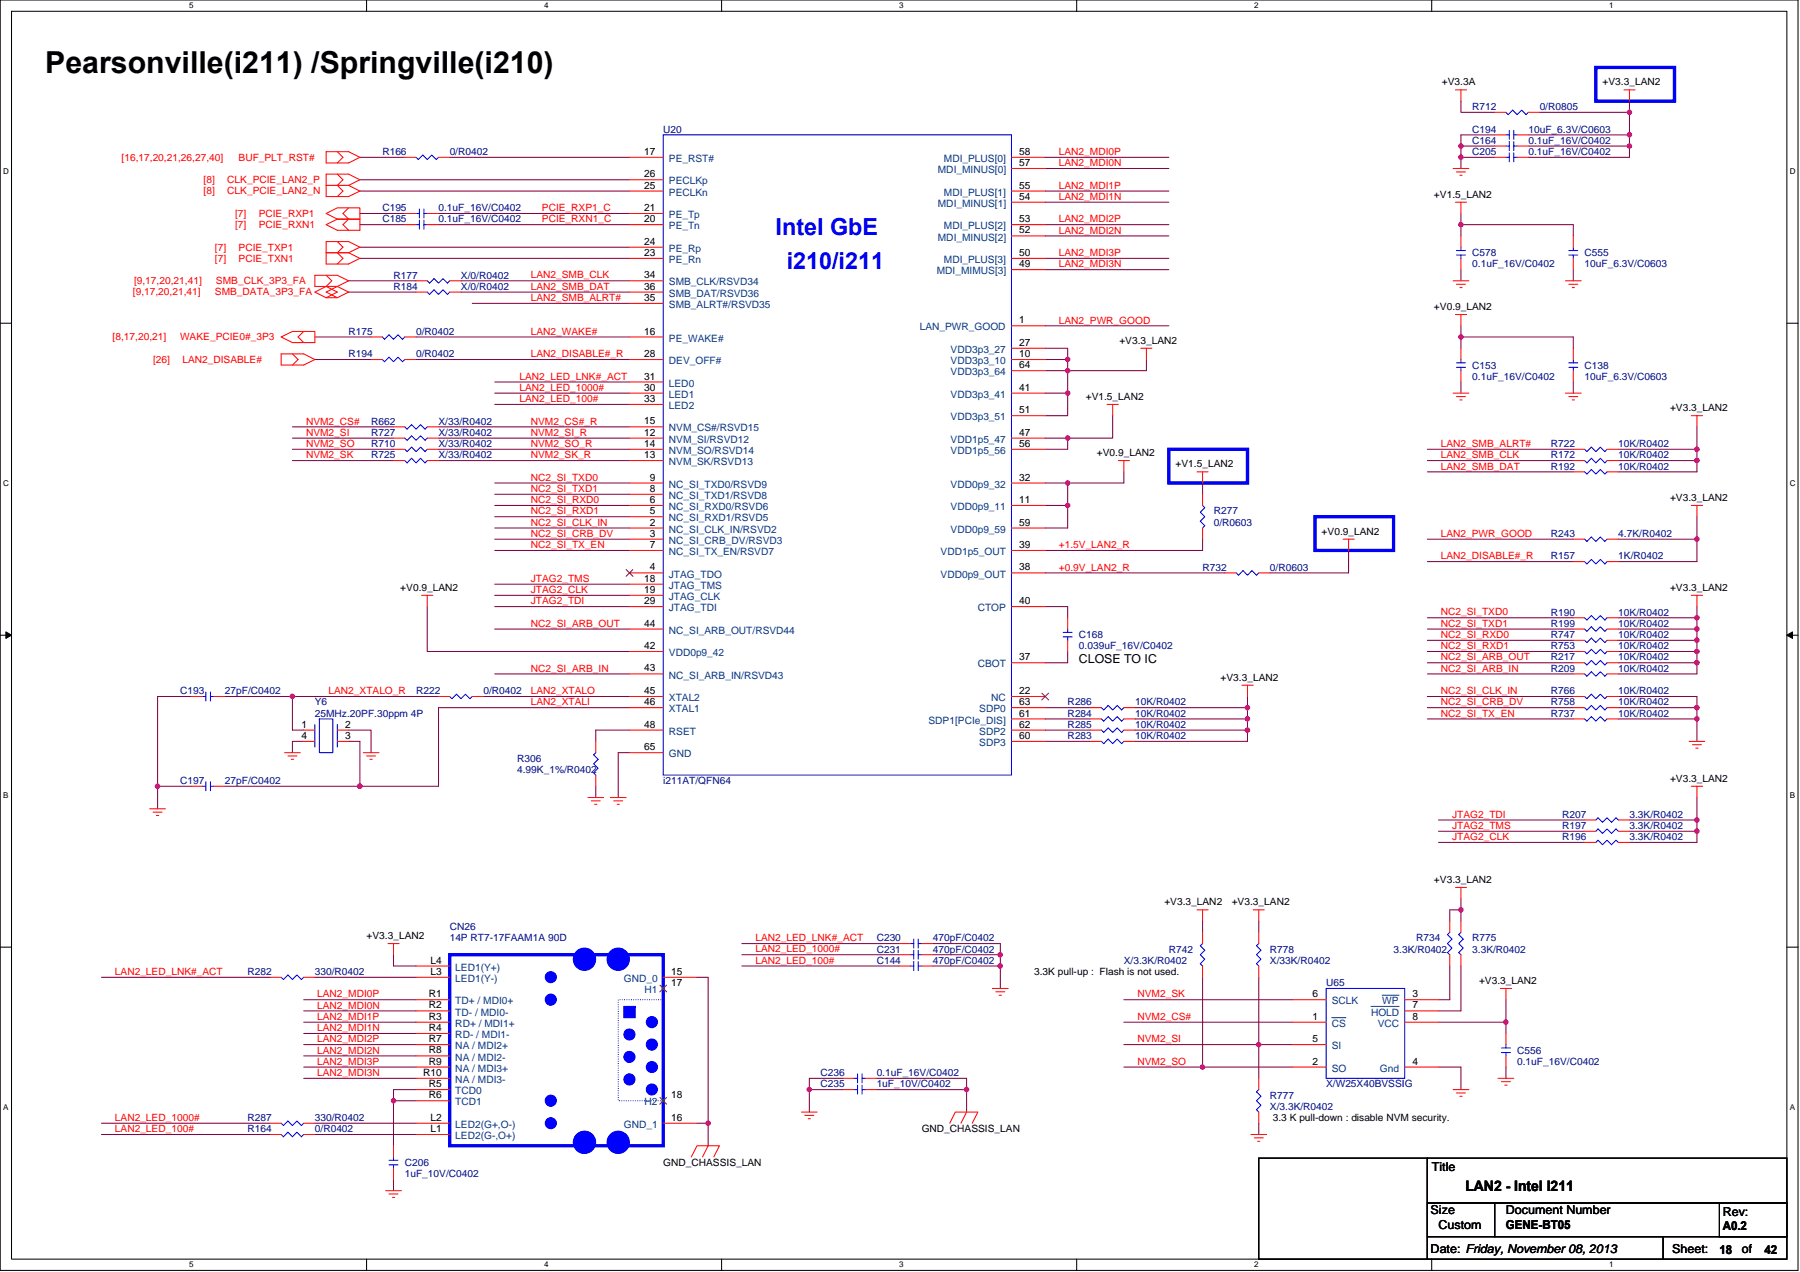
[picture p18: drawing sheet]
<svg xmlns="http://www.w3.org/2000/svg" width="297mm" height="210mm" viewBox="0 0 297 210" stroke-linecap="round" stroke-linejoin="round" font-family="sans-serif">
<defs><g id="words">
<text font-size="5" x="7.5" y="12.1">Pearsonville(i211) /Springville(i210)</text>
<g font-size="3.9" fill="#00f">
<text x="128" y="38.8">Intel GbE</text>
<text x="129.8" y="44.4">i210/i211</text>
</g>
<text font-size="2.4" x="241.8" y="196.6">LAN2 - Intel I211</text>
<g font-size="2">
<text x="178.1" y="109.4">CLOSE TO IC</text>
<text x="236.3" y="193.4">Title</text>
<text x="236.1" y="200.4">Size</text>
<text x="237.4" y="202.8">Custom</text>
<text x="248.5" y="200.4">Document Number</text>
<text x="248.5" y="202.9">GENE-BT05</text>
<text x="284.3" y="200.8">Rev:</text>
<text x="284.3" y="203.1">A0.2</text>
<text x="236.1" y="206.9">Date: Friday, November 08, 2013</text>
<text x="275.9" y="206.9">Sheet:</text>
<text x="283.7" y="207">18</text>
<text x="287.4" y="206.9">of</text>
<text x="291.2" y="207">42</text>
</g>
<g font-size="1.7">
<text x="237.9" y="14.1">+V3.3A</text>
<text x="264.5" y="14.1">+V3.3_LAN2</text>
<text x="106.3" y="29.3">26</text>
<text x="106.3" y="25.6">17</text>
<text x="168.2" y="25.6">58</text>
<text x="168.2" y="27.4">57</text>
<text x="106.3" y="34.8">21</text>
<text x="106.3" y="31.1">25</text>
<text x="168.2" y="31.1">55</text>
<text x="168.2" y="33">54</text>
<text x="236.6" y="32.6">+V1.5_LAN2</text>
<text x="106.3" y="36.7">20</text>
<text x="106.3" y="40.4">24</text>
<text x="168.2" y="36.7">53</text>
<text x="168.2" y="38.5">52</text>
<text x="106.3" y="42.2">23</text>
<text x="106.3" y="47.8">36</text>
<text x="106.3" y="46">34</text>
<text x="168.2" y="42.2">50</text>
<text x="168.2" y="44.1">49</text>
<text x="106.3" y="49.7">35</text>
<text x="168.2" y="53.4">1</text>
<text x="236.6" y="51.2">+V0.9_LAN2</text>
<text x="106.3" y="58.9">28</text>
<text x="106.3" y="55.2">16</text>
<text x="168.2" y="57.1">27</text>
<text x="168.2" y="58.9">10</text>
<text x="184.7" y="56.7">+V3.3_LAN2</text>
<text x="106.3" y="62.7">31</text>
<text x="106.3" y="64.5">30</text>
<text x="168.2" y="64.5">41</text>
<text x="168.2" y="60.8">64</text>
<text x="106.3" y="66.4">33</text>
<text x="106.3" y="71.9">12</text>
<text x="106.3" y="70.1">15</text>
<text x="168.2" y="71.9">47</text>
<text x="168.2" y="68.2">51</text>
<text x="179.2" y="66">+V1.5_LAN2</text>
<text x="275.6" y="67.9">+V3.3_LAN2</text>
<text x="106.3" y="75.6">13</text>
<text x="106.3" y="73.8">14</text>
<text x="168.2" y="73.8">56</text>
<text x="181" y="75.3">+V0.9_LAN2</text>
<text x="194" y="77.1">+V1.5_LAN2</text>
<text x="107.2" y="79.3">9</text>
<text x="107.2" y="81.2">8</text>
<text x="107.2" y="83">6</text>
<text x="168.2" y="83">11</text>
<text x="168.2" y="79.3">32</text>
<text x="275.6" y="82.7">+V3.3_LAN2</text>
<text x="107.2" y="86.8">2</text>
<text x="107.2" y="88.6">3</text>
<text x="107.2" y="84.9">5</text>
<text x="168.2" y="86.8">59</text>
<text x="218.1" y="88.3">+V0.9_LAN2</text>
<text x="107.2" y="90.5">7</text>
<text x="107.2" y="94.2">4</text>
<text x="168.2" y="90.5">39</text>
<text x="168.2" y="94.2">38</text>
<text x="66.1" y="97.5">+V0.9_LAN2</text>
<text x="106.3" y="99.7">29</text>
<text x="106.3" y="96">18</text>
<text x="106.3" y="97.9">19</text>
<text x="168.2" y="99.7">40</text>
<text x="275.6" y="97.5">+V3.3_LAN2</text>
<text x="106.3" y="107.1">42</text>
<text x="106.3" y="103.4">44</text>
<text x="106.3" y="110.8">43</text>
<text x="168.2" y="109">37</text>
<text x="201.4" y="112.4">+V3.3_LAN2</text>
<text x="106.3" y="114.6">45</text>
<text x="106.3" y="116.4">46</text>
<text x="168.2" y="114.6">22</text>
<text x="168.2" y="118.3">61</text>
<text x="168.2" y="116.4">63</text>
<text x="49.7" y="120.1">1</text>
<text x="49.7" y="122">4</text>
<text x="57" y="122">3</text>
<text x="57" y="120.1">2</text>
<text x="106.3" y="120.1">48</text>
<text x="106.3" y="123.8">65</text>
<text x="168.2" y="122">60</text>
<text x="168.2" y="120.1">62</text>
<text x="275.6" y="129.1">+V3.3_LAN2</text>
<text x="192.1" y="149.5">+V3.3_LAN2</text>
<text x="203.3" y="149.5">+V3.3_LAN2</text>
<text x="236.6" y="145.8">+V3.3_LAN2</text>
<text x="60.5" y="155">+V3.3_LAN2</text>
<text x="71.1" y="160.9">L3</text>
<text x="71.1" y="159.1">L4</text>
<text x="110.7" y="160.9">15</text>
<text x="170.6" y="161">3.3K pull-up : Flash is not used.</text>
<text x="70.8" y="164.6">R1</text>
<text x="70.8" y="166.5">R2</text>
<text x="110.7" y="162.8">17</text>
<text x="216.6" y="164.6">6</text>
<text x="233.1" y="164.6">3</text>
<text x="233.1" y="166.5">7</text>
<text x="244.1" y="162.4">+V3.3_LAN2</text>
<text x="70.8" y="168.3">R3</text>
<text x="70.8" y="170.2">R4</text>
<text x="70.8" y="172">R7</text>
<text x="70.8" y="173.9">R8</text>
<text x="216.6" y="168.3">1</text>
<text x="216.6" y="172">5</text>
<text x="233.1" y="168.3">8</text>
<text x="69.8" y="177.6">R10</text>
<text x="70.8" y="175.7">R9</text>
<text x="70.8" y="179.5">R5</text>
<text x="216.6" y="175.7">2</text>
<text x="233.1" y="175.7">4</text>
<text x="70.8" y="181.3">R6</text>
<text x="71.1" y="185">L2</text>
<text x="110.7" y="181.3">18</text>
<text x="110.7" y="185">16</text>
<text x="210" y="185.1">3.3 K pull-down : disable NVM security.</text>
<text x="71.1" y="186.9">L1</text>
<text x="152.1" y="186.9">GND_CHASSIS_LAN</text>
<text x="109.4" y="192.5">GND_CHASSIS_LAN</text>
</g>
<g font-size="1.7" fill="#000080">
<text x="109.4" y="21.9">U20</text>
<text x="242.9" y="18.2">R712</text>
<text x="242.9" y="23.7">C164</text>
<text x="242.9" y="21.9">C194</text>
<text x="252.2" y="23.7">0.1uF_16V/C0402</text>
<text x="252.2" y="21.9">10uF_6.3V/C0603</text>
<text x="254.1" y="18.2">0/R0805</text>
<text x="63.1" y="25.6">R166</text>
<text x="74.2" y="25.6">0/R0402</text>
<text x="242.9" y="25.6">C205</text>
<text x="252.2" y="25.6">0.1uF_16V/C0402</text>
<text x="63.1" y="34.9">C195</text>
<text x="72.4" y="34.9">0.1uF_16V/C0402</text>
<text x="63.1" y="36.7">C185</text>
<text x="72.4" y="36.7">0.1uF_16V/C0402</text>
<text x="64.9" y="47.8">R184</text>
<text x="64.9" y="46">R177</text>
<text x="76.1" y="47.8">X/0/R0402</text>
<text x="76.1" y="46">X/0/R0402</text>
<text x="242.9" y="42.3">C578</text>
<text x="242.9" y="44.1">0.1uF_16V/C0402</text>
<text x="261.5" y="42.3">C555</text>
<text x="261.5" y="44.1">10uF_6.3V/C0603</text>
<text x="57.5" y="59">R194</text>
<text x="57.5" y="55.3">R175</text>
<text x="68.7" y="59">0/R0402</text>
<text x="68.7" y="55.3">0/R0402</text>
<text x="242.9" y="60.8">C153</text>
<text x="242.9" y="62.7">0.1uF_16V/C0402</text>
<text x="261.5" y="60.8">C138</text>
<text x="261.5" y="62.7">10uF_6.3V/C0603</text>
<text x="61.2" y="71.9">R727</text>
<text x="61.2" y="70.1">R662</text>
<text x="72.4" y="71.9">X/33/R0402</text>
<text x="72.4" y="70.1">X/33/R0402</text>
<text x="61.2" y="75.6">R725</text>
<text x="61.2" y="73.8">R710</text>
<text x="72.4" y="75.6">X/33/R0402</text>
<text x="72.4" y="73.8">X/33/R0402</text>
<text x="255.9" y="75.6">R172</text>
<text x="255.9" y="77.5">R192</text>
<text x="255.9" y="73.8">R722</text>
<text x="267.1" y="75.6">10K/R0402</text>
<text x="267.1" y="77.5">10K/R0402</text>
<text x="267.1" y="73.8">10K/R0402</text>
<text x="200.3" y="84.9">R277</text>
<text x="200.3" y="86.8">0/R0603</text>
<text x="255.9" y="88.6">R243</text>
<text x="267.1" y="88.6">4.7K/R0402</text>
<text x="198.5" y="94.2">R732</text>
<text x="209.6" y="94.2">0/R0603</text>
<text x="255.9" y="92.4">R157</text>
<text x="267.1" y="92.4">1K/R0402</text>
<text x="255.9" y="101.6">R190</text>
<text x="267.1" y="101.6">10K/R0402</text>
<text x="178.1" y="105.3">C168</text>
<text x="178.1" y="107.2">0.039uF_16V/C0402</text>
<text x="255.9" y="107.2">R753</text>
<text x="255.9" y="105.3">R747</text>
<text x="255.9" y="103.5">R199</text>
<text x="267.1" y="107.2">10K/R0402</text>
<text x="267.1" y="105.3">10K/R0402</text>
<text x="267.1" y="103.5">10K/R0402</text>
<text x="255.9" y="110.9">R209</text>
<text x="255.9" y="109">R217</text>
<text x="267.1" y="110.9">10K/R0402</text>
<text x="267.1" y="109">10K/R0402</text>
<text x="29.7" y="114.6">C193</text>
<text x="37.1" y="114.6">27pF/C0402</text>
<text x="52" y="116.5">Y6</text>
<text x="52" y="118.3">25MHz.20PF.30ppm 4P</text>
<text x="68.7" y="114.6">R222</text>
<text x="79.8" y="114.6">0/R0402</text>
<text x="176.2" y="118.3">R284</text>
<text x="176.2" y="116.5">R286</text>
<text x="187.3" y="118.3">10K/R0402</text>
<text x="187.3" y="116.5">10K/R0402</text>
<text x="255.9" y="118.3">R737</text>
<text x="255.9" y="114.6">R766</text>
<text x="255.9" y="116.5">R758</text>
<text x="267.1" y="118.3">10K/R0402</text>
<text x="267.1" y="114.6">10K/R0402</text>
<text x="267.1" y="116.5">10K/R0402</text>
<text x="85.3" y="125.7">R306</text>
<text x="176.2" y="120.2">R285</text>
<text x="176.2" y="122">R283</text>
<text x="187.3" y="120.2">10K/R0402</text>
<text x="187.3" y="122">10K/R0402</text>
<text x="29.7" y="129.4">C197</text>
<text x="37.1" y="129.4">27pF/C0402</text>
<text x="85.3" y="127.6">4.99K_1%/R0402</text>
<text x="109.4" y="129.4">i211AT/QFN64</text>
<text x="257.8" y="135">R207</text>
<text x="257.8" y="136.8">R197</text>
<text x="268.9" y="135">3.3K/R0402</text>
<text x="268.9" y="136.8">3.3K/R0402</text>
<text x="257.8" y="138.7">R196</text>
<text x="268.9" y="138.7">3.3K/R0402</text>
<text x="74.2" y="153.5">CN26</text>
<text x="74.2" y="155.4">14P RT7-17FAAM1A 90D</text>
<text x="144.7" y="155.4">C230</text>
<text x="153.9" y="155.4">470pF/C0402</text>
<text x="233.7" y="155.4">R734</text>
<text x="242.9" y="155.4">R775</text>
<text x="40.8" y="161">R282</text>
<text x="52" y="161">330/R0402</text>
<text x="144.7" y="157.2">C231</text>
<text x="144.7" y="159.1">C144</text>
<text x="153.9" y="157.2">470pF/C0402</text>
<text x="153.9" y="159.1">470pF/C0402</text>
<text x="185.5" y="159.1">X/3.3K/R0402</text>
<text x="192.9" y="157.2">R742</text>
<text x="209.6" y="157.2">R778</text>
<text x="209.6" y="159.1">X/33K/R0402</text>
<text x="230" y="157.2">3.3K/R0402</text>
<text x="242.9" y="157.2">3.3K/R0402</text>
<text x="218.8" y="162.8">U65</text>
<text x="250.4" y="173.9">C556</text>
<text x="135.4" y="179.5">C235</text>
<text x="135.4" y="177.6">C236</text>
<text x="144.7" y="179.5">1uF_10V/C0402</text>
<text x="144.7" y="177.6">0.1uF_16V/C0402</text>
<text x="218.8" y="179.5">X/W25X40BVSSIG</text>
<text x="250.4" y="175.8">0.1uF_16V/C0402</text>
<text x="40.8" y="185.1">R287</text>
<text x="52" y="185.1">330/R0402</text>
<text x="209.6" y="181.4">R777</text>
<text x="209.6" y="183.2">X/3.3K/R0402</text>
<text x="40.8" y="186.9">R164</text>
<text x="52" y="186.9">0/R0402</text>
<text x="66.8" y="192.5">C206</text>
<text x="66.8" y="194.3">1uF_10V/C0402</text>
</g>
<g font-size="1.7" fill="#f00">
<text x="20.1" y="26.5">[16,17,20,21,26,27,40]</text>
<text x="39.4" y="26.5">BUF_PLT_RST#</text>
<text x="174.7" y="25.6">LAN2_MDI0P</text>
<text x="174.7" y="27.4">LAN2_MDI0N</text>
<text x="33.6" y="32.1">[8]</text>
<text x="33.6" y="30.2">[8]</text>
<text x="37.5" y="32.1">CLK_PCIE_LAN2_N</text>
<text x="37.5" y="30.2">CLK_PCIE_LAN2_P</text>
<text x="38.8" y="35.8">[7]</text>
<text x="42.7" y="35.8">PCIE_RXP1</text>
<text x="89.4" y="34.9">PCIE_RXP1_C</text>
<text x="174.7" y="31.2">LAN2_MDI1P</text>
<text x="174.7" y="33">LAN2_MDI1N</text>
<text x="35.5" y="41.4">[7]</text>
<text x="38.8" y="37.7">[7]</text>
<text x="39.4" y="41.4">PCIE_TXP1</text>
<text x="42.7" y="37.7">PCIE_RXN1</text>
<text x="89.4" y="36.7">PCIE_RXN1_C</text>
<text x="174.7" y="36.7">LAN2_MDI2P</text>
<text x="174.7" y="38.6">LAN2_MDI2N</text>
<text x="22.1" y="46.9">[9,17,20,21,41]</text>
<text x="35.5" y="43.2">[7]</text>
<text x="35.6" y="46.9">SMB_CLK_3P3_FA</text>
<text x="39.4" y="43.2">PCIE_TXN1</text>
<text x="87.6" y="46">LAN2_SMB_CLK</text>
<text x="87.6" y="47.8">LAN2_SMB_DAT</text>
<text x="174.7" y="42.3">LAN2_MDI3P</text>
<text x="174.7" y="44.1">LAN2_MDI3N</text>
<text x="21.9" y="48.8">[9,17,20,21,41]</text>
<text x="35.5" y="48.8">SMB_DATA_3P3_FA</text>
<text x="87.6" y="49.7">LAN2_SMB_ALRT#</text>
<text x="174.7" y="53.4">LAN2_PWR_GOOD</text>
<text x="18.6" y="56.2">[8,17,20,21]</text>
<text x="25.3" y="59.9">[26]</text>
<text x="29.7" y="56.2">WAKE_PCIE0#_3P3</text>
<text x="30.1" y="59.9">LAN2_DISABLE#</text>
<text x="87.6" y="55.2">LAN2_WAKE#</text>
<text x="87.6" y="59">LAN2_DISABLE#_R</text>
<text x="85.7" y="62.7">LAN2_LED_LNK#_ACT</text>
<text x="85.7" y="64.5">LAN2_LED_1000#</text>
<text x="50.5" y="71.9">NVM2_SI</text>
<text x="50.5" y="70.1">NVM2_CS#</text>
<text x="85.7" y="66.4">LAN2_LED_100#</text>
<text x="87.6" y="71.9">NVM2_SI_R</text>
<text x="87.6" y="70.1">NVM2_CS#_R</text>
<text x="50.5" y="75.6">NVM2_SK</text>
<text x="50.5" y="73.8">NVM2_SO</text>
<text x="87.6" y="73.8">NVM2_SO_R</text>
<text x="87.6" y="75.6">NVM2_SK_R</text>
<text x="237.8" y="73.8">LAN2_SMB_ALRT#</text>
<text x="237.8" y="75.6">LAN2_SMB_CLK</text>
<text x="237.8" y="77.5">LAN2_SMB_DAT</text>
<text x="87.6" y="81.2">NC2_SI_TXD1</text>
<text x="87.6" y="79.4">NC2_SI_TXD0</text>
<text x="87.6" y="83.1">NC2_SI_RXD0</text>
<text x="87.6" y="88.6">NC2_SI_CRB_DV</text>
<text x="87.6" y="84.9">NC2_SI_RXD1</text>
<text x="87.6" y="86.8">NC2_SI_CLK_IN</text>
<text x="237.8" y="88.6">LAN2_PWR_GOOD</text>
<text x="87.6" y="90.5">NC2_SI_TX_EN</text>
<text x="174.7" y="90.5">+1.5V_LAN2_R</text>
<text x="174.7" y="94.2">+0.9V_LAN2_R</text>
<text x="237.8" y="92.3">LAN2_DISABLE#_R</text>
<text x="87.6" y="96.1">JTAG2_TMS</text>
<text x="87.6" y="97.9">JTAG2_CLK</text>
<text x="87.6" y="99.8">JTAG2_TDI</text>
<text x="237.8" y="101.6">NC2_SI_TXD0</text>
<text x="87.6" y="103.5">NC2_SI_ARB_OUT</text>
<text x="237.8" y="103.5">NC2_SI_TXD1</text>
<text x="237.8" y="107.2">NC2_SI_RXD1</text>
<text x="237.8" y="105.3">NC2_SI_RXD0</text>
<text x="87.6" y="110.9">NC2_SI_ARB_IN</text>
<text x="237.8" y="109">NC2_SI_ARB_OUT</text>
<text x="237.8" y="110.9">NC2_SI_ARB_IN</text>
<text x="54.2" y="114.6">LAN2_XTALO_R</text>
<text x="87.6" y="114.6">LAN2_XTALO</text>
<text x="87.6" y="116.4">LAN2_XTALI</text>
<text x="237.8" y="114.6">NC2_SI_CLK_IN</text>
<text x="237.8" y="116.4">NC2_SI_CRB_DV</text>
<text x="237.8" y="118.3">NC2_SI_TX_EN</text>
<text x="239.6" y="135">JTAG2_TDI</text>
<text x="239.6" y="136.8">JTAG2_TMS</text>
<text x="239.6" y="138.7">JTAG2_CLK</text>
<text x="124.7" y="155.4">LAN2_LED_LNK#_ACT</text>
<text x="19" y="161">LAN2_LED_LNK#_ACT</text>
<text x="124.7" y="157.2">LAN2_LED_1000#</text>
<text x="124.7" y="159.1">LAN2_LED_100#</text>
<text x="52.3" y="166.5">LAN2_MDI0N</text>
<text x="52.3" y="164.7">LAN2_MDI0P</text>
<text x="187.7" y="164.7">NVM2_SK</text>
<text x="52.3" y="168.4">LAN2_MDI1P</text>
<text x="52.3" y="173.9">LAN2_MDI2N</text>
<text x="52.3" y="172.1">LAN2_MDI2P</text>
<text x="52.3" y="170.2">LAN2_MDI1N</text>
<text x="187.7" y="168.4">NVM2_CS#</text>
<text x="187.7" y="172.1">NVM2_SI</text>
<text x="52.3" y="177.6">LAN2_MDI3N</text>
<text x="52.3" y="175.8">LAN2_MDI3P</text>
<text x="187.7" y="175.8">NVM2_SO</text>
<text x="19" y="185">LAN2_LED_1000#</text>
<text x="19" y="186.9">LAN2_LED_100#</text>
</g>
<g font-size="1.7" fill="#004080">
<text x="110.4" y="26.7">PE_RST#</text>
<text x="154.8" y="28.6">MDI_MINUS[0]</text>
<text x="155.8" y="26.7">MDI_PLUS[0]</text>
<text x="110.4" y="30.4">PECLKp</text>
<text x="110.4" y="32.3">PECLKn</text>
<text x="154.8" y="34.1">MDI_MINUS[1]</text>
<text x="155.8" y="32.3">MDI_PLUS[1]</text>
<text x="110.4" y="36">PE_Tp</text>
<text x="110.4" y="37.8">PE_Tn</text>
<text x="110.4" y="41.6">PE_Rp</text>
<text x="154.8" y="39.7">MDI_MINUS[2]</text>
<text x="155.8" y="37.8">MDI_PLUS[2]</text>
<text x="110.4" y="43.4">PE_Rn</text>
<text x="110.4" y="47.1">SMB_CLK/RSVD34</text>
<text x="154.6" y="45.3">MDI_MIMUS[3]</text>
<text x="155.8" y="43.4">MDI_PLUS[3]</text>
<text x="110.4" y="50.8">SMB_ALRT#/RSVD35</text>
<text x="110.4" y="49">SMB_DAT/RSVD36</text>
<text x="110.4" y="56.4">PE_WAKE#</text>
<text x="151.8" y="54.5">LAN_PWR_GOOD</text>
<text x="156.9" y="58.3">VDD3p3_27</text>
<text x="110.4" y="63.8">LED0</text>
<text x="110.4" y="65.7">LED1</text>
<text x="110.4" y="60.1">DEV_OFF#</text>
<text x="156.9" y="65.7">VDD3p3_41</text>
<text x="156.9" y="62">VDD3p3_64</text>
<text x="156.9" y="60.1">VDD3p3_10</text>
<text x="110.4" y="67.5">LED2</text>
<text x="110.4" y="71.2">NVM_CS#/RSVD15</text>
<text x="156.9" y="69.4">VDD3p3_51</text>
<text x="110.4" y="73.1">NVM_SI/RSVD12</text>
<text x="110.4" y="76.8">NVM_SK/RSVD13</text>
<text x="110.4" y="74.9">NVM_SO/RSVD14</text>
<text x="156.9" y="73.1">VDD1p5_47</text>
<text x="156.9" y="74.9">VDD1p5_56</text>
<text x="110.4" y="80.5">NC_SI_TXD0/RSVD9</text>
<text x="110.4" y="82.4">NC_SI_TXD1/RSVD8</text>
<text x="156.9" y="80.5">VDD0p9_32</text>
<text x="110.4" y="87.9">NC_SI_CLK_IN/RSVD2</text>
<text x="110.4" y="89.8">NC_SI_CRB_DV/RSVD3</text>
<text x="110.4" y="84.2">NC_SI_RXD0/RSVD6</text>
<text x="110.4" y="86.1">NC_SI_RXD1/RSVD5</text>
<text x="156.9" y="84.2">VDD0p9_11</text>
<text x="156.9" y="87.9">VDD0p9_59</text>
<text x="110.4" y="91.6">NC_SI_TX_EN/RSVD7</text>
<text x="110.4" y="95.3">JTAG_TDO</text>
<text x="155.2" y="91.6">VDD1p5_OUT</text>
<text x="155.2" y="95.3">VDD0p9_OUT</text>
<text x="110.4" y="100.9">JTAG_TDI</text>
<text x="110.4" y="97.2">JTAG_TMS</text>
<text x="110.4" y="99">JTAG_CLK</text>
<text x="161.4" y="100.9">CTOP</text>
<text x="110.4" y="104.6">NC_SI_ARB_OUT/RSVD44</text>
<text x="110.4" y="112">NC_SI_ARB_IN/RSVD43</text>
<text x="110.4" y="108.3">VDD0p9_42</text>
<text x="161.4" y="110.2">CBOT</text>
<text x="110.4" y="115.7">XTAL2</text>
<text x="110.4" y="117.6">XTAL1</text>
<text x="153.2" y="119.4">SDP1[PCIe_DIS]</text>
<text x="161.6" y="117.6">SDP0</text>
<text x="163.6" y="115.7">NC</text>
<text x="110.4" y="121.3">RSET</text>
<text x="110.4" y="125">GND</text>
<text x="161.6" y="123.1">SDP3</text>
<text x="161.6" y="121.3">SDP2</text>
<text x="75.1" y="160.2">LED1(Y+)</text>
<text x="75.1" y="165.8">TD+ / MDI0+</text>
<text x="75.1" y="167.6">TD- / MDI0-</text>
<text x="75.1" y="162.1">LED1(Y-)</text>
<text x="103" y="162.1">GND_0</text>
<text x="106.4" y="163.9">H1</text>
<text x="219.8" y="165.8">SCLK</text>
<text x="226.2" y="167.6">HOLD</text>
<text x="228.1" y="165.8">WP</text>
<text x="75.1" y="169.5">RD+ / MDI1+</text>
<text x="75.1" y="171.4">RD- / MDI1-</text>
<text x="75.1" y="173.2">NA / MDI2+</text>
<text x="219.8" y="169.5">CS</text>
<text x="219.8" y="173.2">SI</text>
<text x="227.3" y="169.5">VCC</text>
<text x="75.1" y="175.1">NA / MDI2-</text>
<text x="75.1" y="176.9">NA / MDI3+</text>
<text x="75.1" y="178.8">NA / MDI3-</text>
<text x="219.8" y="176.9">SO</text>
<text x="227.7" y="176.9">Gnd</text>
<text x="75.1" y="182.5">TCD1</text>
<text x="75.1" y="180.6">TCD0</text>
<text x="106.4" y="182.5">H2</text>
<text x="75.1" y="186.2">LED2(G+,O-)</text>
<text x="75.1" y="188">LED2(G-,O+)</text>
<text x="103" y="186.2">GND_1</text>
</g>
<g font-size="1.3">
<text x="31.2" y="1.4">5</text>
<text x="89.8" y="1.4">4</text>
<text x="148.4" y="1.4">3</text>
<text x="207" y="1.4">2</text>
<text x="265.6" y="1.4">1</text>
<text x=".5" y="28.8">D</text>
<text x="295.3" y="28.8">D</text>
<text x=".5" y="80.3">C</text>
<text x="295.3" y="80.3">C</text>
<text x=".5" y="131.8">B</text>
<text x="295.3" y="131.8">B</text>
<text x=".5" y="183.3">A</text>
<text x="295.3" y="183.3">A</text>
<text x="31.2" y="209.2">5</text>
<text x="89.8" y="209.2">4</text>
<text x="148.4" y="209.2">3</text>
<text x="207" y="209.2">2</text>
<text x="265.6" y="209.2">1</text>
</g>
</g></defs>
<path d="M0 0h296.7v209.7h-296.7zM1.9 1.9h293v206h-293z" fill="none" stroke="#000" stroke-width=".17"/>
<g fill="#fff">
<path d="M31.2 .2h.7v1.5h-.7z"/>
<path d="M31.2 208h.7v1.5h-.7z"/>
</g>
<path d="M60.5 0v1.9M60.5 207.9v1.8" fill="none" stroke="#000" stroke-width=".17"/>
<g fill="#fff">
<path d="M89.8 .2h.7v1.5h-.7z"/>
<path d="M89.8 208h.7v1.5h-.7z"/>
</g>
<path d="M119.1 0v1.9M119.1 207.9v1.8" fill="none" stroke="#000" stroke-width=".17"/>
<g fill="#fff">
<path d="M148.4 .2h.7v1.5h-.7z"/>
<path d="M148.4 208h.7v1.5h-.7z"/>
</g>
<path d="M177.7 0v1.9M177.7 207.9v1.8" fill="none" stroke="#000" stroke-width=".17"/>
<g fill="#fff">
<path d="M207 .2h.7v1.5h-.7z"/>
<path d="M207 208h.7v1.5h-.7z"/>
</g>
<path d="M236.3 0v1.9M236.3 207.9v1.8" fill="none" stroke="#000" stroke-width=".17"/>
<g fill="#fff">
<path d="M265.6 .2h.7v1.5h-.7z"/>
<path d="M265.6 208h.7v1.5h-.7z"/>
<path d="M.5 27.6h1v1.5h-1z"/>
<path d="M295.3 27.6h1v1.5h-1z"/>
<path d="M.5 79.1h1v1.5h-1z"/>
<path d="M295.3 79.1h1v1.5h-1z"/>
</g>
<path d="M0 53.4h1.9M294.9 53.4h1.8" fill="none" stroke="#000" stroke-width=".17"/>
<g fill="#fff">
<path d="M.5 130.6h.9v1.5h-.9z"/>
<path d="M295.3 130.6h.9v1.5h-.9z"/>
</g>
<path d="M0 104.9h1.9M294.9 104.9h1.8" fill="none" stroke="#000" stroke-width=".17"/>
<path d="M1 104.3l.9 .6-.9 .5zM294.9 104.9l.9-.6v1.1z" fill="#000" stroke="#000" stroke-width=".17"/>
<g fill="#fff">
<path d="M.5 182.1h.9v1.5h-.9z"/>
<path d="M295.3 182.1h.9v1.5h-.9z"/>
</g>
<path d="M0 156.4h1.9M294.9 156.4h1.8M207.7 191.2h27.8v16.7h-27.8zM235.5 198.6h11.2v5.6h-11.2zM235.5 191.2h59.4v7.4h-59.4zM246.7 198.6h48.2v5.6h-48.2zM283.7 198.6h11.2v5.6h-11.2zM235.5 204.2h39v3.7h-39zM274.5 204.2h20.4v3.7h-20.4z" fill="none" stroke="#000" stroke-width=".17"/>
<path d="M263.4 11.1h12.9v5.6h-12.9zM192.9 74.2h13v5.5h-13zM217 85.3h13v5.6h-13zM74.2 157.6h35.2v31.5h-35.2z" fill="none" stroke="#00f" stroke-width=".55"/>
<g fill="none" stroke="#800040" stroke-width=".17">
<path d="M241.1 16.7v1.8h5.6M254.1 18.5h14.8M268.9 18.5v3.8M268.9 16.7v1.8M59.4 35.2h7.4M59.4 37.1h7.4M59.4 26h7.4M59.4 31.5h44.5M59.4 29.7h44.5M72.4 35.2h31.5M72.4 37.1h31.5M74.2 26h29.7"/>
<path d="M172.5 26h20.4M172.5 27.8h20.4M172.5 31.5h20.4M172.5 33.4h20.4M172.5 37.1h20.4M172.5 38.9h20.4M241.1 26v1.8M241.1 24.1v1.9M241.1 37.1h18.5v1.8M241.1 37.1v1.8M241.1 35.2v1.9M241.1 24.1h5.6"/>
<path d="M241.1 26h5.6M246.7 22.3h-5.6v1.8M252.2 22.3h16.7M252.2 24.1h16.7M268.9 22.3v1.8M268.9 24.1v1.9h-16.7M52 55.6h9.2M52 59.4h9.2M57.5 48.2h11.2M57.5 46.4h11.2M59.4 40.8h44.5M59.4 42.7h44.5"/>
<path d="M68.7 55.6h35.2M68.7 59.4h35.2M76.1 46.4h27.8M76.1 48.2h27.8M77.9 50.1h26M172.5 53.8h20.4M172.5 42.7h20.4M172.5 44.5h20.4M172.5 59.4h3.7M172.5 57.5h3.7v1.9M176.2 59.4v1.8h-3.7M189.2 59.4v1.8h-13v3.7h-3.7"/>
<path d="M241.1 55.6h18.5v1.9M241.1 55.6v1.9M241.1 53.8v1.8M241.1 44.5v1.9M259.6 44.5v1.9M48.3 74.2h16.6M48.3 76h16.6M48.3 72.3h16.6M48.3 70.5h16.6M72.4 72.3h31.5M72.4 74.2h31.5M72.4 76h31.5"/>
<path d="M72.4 70.5h31.5M81.6 79.7h22.3M81.6 63.1h22.3M81.6 64.9h22.3M81.6 66.8h22.3M172.5 72.3h3.7v1.9h-3.7M172.5 79.7h3.7v3.7h-3.7M176.2 64.9v3.7h-3.7M183.6 68.6v3.7h-7.4M185.5 77.9v1.8h-9.3M198.5 79.7v1.9M235.5 74.2h24.1"/>
<path d="M235.5 76h24.1M235.5 77.9h24.1M241.1 63.1v1.8M259.6 63.1v1.8M267.1 74.2h12.9M267.1 76h12.9M280 70.5v3.7M280 74.2v1.8M280 76v1.9h-12.9M81.6 89h22.3M81.6 85.3h22.3M81.6 81.6h22.3"/>
<path d="M81.6 90.9h22.3M81.6 87.2h22.3M81.6 83.4h22.3M81.6 96.4h22.3M81.6 98.3h22.3M172.5 94.6h29.7M176.2 83.4v3.8h-3.7M198.5 89v1.9h-26M222.5 90.9v3.7h-12.9M235.5 89h24.1M235.5 92.7h24.1M267.1 89h12.9"/>
<path d="M280 85.3v3.7M280 89v3.7h-12.9M31.6 115h-5.6v14.8M37.1 115h11.2M48.3 115h24.1M48.3 115v5.5h1.8M70.5 100.1v7.4h33.4M79.8 115h24.1M81.6 100.1h22.3M81.6 103.8h22.3M81.6 111.3h22.3M103.9 116.8h-31.5v13h-13"/>
<path d="M172.5 100.1h3.7v1.9M172.5 116.8h7.4M172.5 118.7h7.4M176.2 107.5v1.9h-3.7M187.3 118.7h18.6M205.9 116.8v1.9M205.9 118.7v1.8M205.9 115v1.8h-18.6M235.5 109.4h24.1M235.5 111.3h24.1M235.5 102h24.1M235.5 103.8h24.1"/>
<path d="M235.5 107.5h24.1M235.5 105.7h24.1M235.5 115h24.1M235.5 116.8h24.1M235.5 118.7h24.1M267.1 109.4h12.9M267.1 102h12.9M267.1 107.5h12.9M267.1 105.7h12.9M267.1 103.8h12.9M267.1 115h12.9v1.8M267.1 116.8h12.9"/>
<path d="M267.1 118.7h12.9M280 109.4v1.9h-12.9M280 105.7v1.8M280 100.1v1.9M280 107.5v1.9M280 102v1.8M280 103.8v1.9M280 116.8v1.9M280 118.7v3.7M26 129.8h5.6M26 129.8v3.7M37.1 129.8h22.3"/>
<path d="M50.1 122.4h-1.8v1.8M57.5 122.4h1.9v7.4M57.5 120.5h3.7v3.7M98.3 129.8v1.9M103.9 124.2h-1.9v7.5M103.9 120.5h-5.6v1.9M172.5 120.5h7.4M172.5 122.4h7.4M187.3 120.5h18.6M205.9 120.5v1.9h-18.6M237.4 135.4h24.1M237.4 137.2h24.1"/>
<path d="M237.4 139.1h24.1M268.9 135.4h11.1M268.9 137.2h11.1M280 137.2v1.9h-11.1M280 131.7v5.5M64.9 157.6v1.9h3.8M122.4 155.8h26M122.4 157.6h26M122.4 159.5h26M153.9 155.8h11.2v1.8M153.9 157.6h11.2M153.9 159.5h11.2"/>
<path d="M165.1 157.6v1.9M165.1 159.5v3.7M198.5 152.1v1.8M207.7 152.1v1.8M239.2 159.5v5.5h-1.8M241.1 159.5v7.4h-3.7M241.1 150.2v1.9M241.1 150.2h-1.9v1.9M241.1 148.3v1.9M16.7 161.3h27.9M50.1 168.7h18.6M50.1 166.9h18.6"/>
<path d="M50.1 165h18.6M50.1 178h18.6M50.1 176.1h18.6M50.1 174.3h18.6M50.1 172.4h18.6M50.1 170.6h18.6M52 161.3h16.7M68.7 179.9h-3.8v1.8M115 161.3h1.9v24.1M133.6 179.9v3.7M139.1 178h-5.5v1.9h5.5M144.7 178h14.8v1.9"/>
<path d="M144.7 179.9h14.8M159.5 179.9v3.7M185.5 172.4h22.2M185.5 176.1h13M185.5 165h27.8M185.5 168.7h27.8M198.5 176.1h14.8M198.5 161.3v14.8M207.7 161.3v11.1M207.7 172.4v5.6M207.7 172.4h5.6M237.4 168.7h11.1"/>
<path d="M237.4 176.1h3.7v3.8M248.5 165v3.7M248.5 176.1v1.9M248.5 168.7v1.9M16.7 185.4h27.9M16.7 187.3h27.9M52 187.3h16.7M52 185.4h16.7M64.9 181.7h3.8M64.9 181.7v7.4M64.9 194.7v1.9M115 185.4h1.9"/>
<path d="M116.9 185.4v3.7M207.7 185.4v1.9"/>
</g>
<g fill="#f0f" stroke="#f0f" stroke-width=".17">
<circle cx="280" cy="74.2" r=".37"/>
<circle cx="268.9" cy="18.5" r=".36"/>
<circle cx="268.9" cy="24.1" r=".36"/>
<circle cx="268.9" cy="22.2" r=".36"/>
<circle cx="241.1" cy="25.9" r=".36"/>
<circle cx="241.1" cy="24.1" r=".36"/>
<circle cx="280" cy="76" r=".38"/>
<circle cx="280" cy="89" r=".37"/>
<circle cx="176.2" cy="59.3" r=".36"/>
<circle cx="176.2" cy="61.2" r=".36"/>
<circle cx="176.2" cy="64.9" r=".36"/>
<circle cx="176.2" cy="72.3" r=".36"/>
<circle cx="176.2" cy="83.4" r=".36"/>
<circle cx="176.2" cy="79.7" r=".36"/>
<circle cx="205.9" cy="116.8" r=".37"/>
<circle cx="205.9" cy="118.7" r=".37"/>
<circle cx="205.9" cy="120.5" r=".37"/>
<circle cx="48.2" cy="115" r=".37"/>
<circle cx="26" cy="129.8" r=".36"/>
<circle cx="59.4" cy="129.8" r=".36"/>
<circle cx="280" cy="135.4" r=".37"/>
<circle cx="280" cy="137.2" r=".37"/>
<circle cx="280" cy="109.4" r=".37"/>
<circle cx="280" cy="105.7" r=".37"/>
<circle cx="280" cy="103.8" r=".38"/>
<circle cx="165.1" cy="157.6" r=".36"/>
<circle cx="165" cy="159.5" r=".37"/>
<circle cx="280" cy="107.5" r=".37"/>
<circle cx="280" cy="102" r=".37"/>
<circle cx="280" cy="116.8" r=".37"/>
<circle cx="280" cy="118.7" r=".37"/>
<circle cx="207.7" cy="172.4" r=".36"/>
<circle cx="198.4" cy="176.1" r=".36"/>
<circle cx="248.5" cy="168.7" r=".37"/>
<circle cx="241.1" cy="150.2" r=".37"/>
<circle cx="116.9" cy="185.4" r=".36"/>
<circle cx="64.9" cy="181.7" r=".36"/>
<circle cx="241.1" cy="55.6" r=".36"/>
<circle cx="241.1" cy="37.1" r=".36"/>
<circle cx="159.5" cy="179.9" r=".37"/>
<circle cx="133.5" cy="179.9" r=".36"/>
</g>
<g fill="none" stroke="#f00" stroke-width=".17">
<path d="M240.2 14.8h1.8M241.1 14.8v1.9M246.7 18.5h1.8M252.2 18.5h1.9M268 14.8h1.8M268.9 14.8v1.9M53.8 30.6h3.7M53.8 25h3.7l1.9 1-1.9 .9h-3.7zM53.8 35.2l1.9-.9h3.7v1.9h-3.7zM53.8 37.1l1.9-.9h3.7v1.8h-3.7zM55.7 28.7l.9 1-.9 .9 .9 .9-.9 .9M55.7 39.9l.9 .9-.9 .9 .9 1-.9 .9"/>
<path d="M55.7 25l.9 1-.9 .9M57.5 30.6l1.9 .9-1.9 .9h-3.7v-1.8M57.5 30.6l1.9-.9-1.9-1h-3.7v1.9M57.5 34.3l-.9 .9 .9 1-.9 .9 .9 .9M66.8 35.2h1.9M66.8 37.1h1.9M66.8 26h1.9M70.5 35.2h1.9M70.5 37.1h1.9M72.4 26h1.8M103.9 35.2h5.5M103.9 37.1h5.5"/>
<path d="M103.9 29.7h5.5M103.9 31.5h5.5M103.9 26h5.5M166.9 26h5.6M166.9 27.8h5.6M166.9 31.5h5.6M166.9 33.4h5.6M166.9 37.1h5.6M166.9 38.9h5.6M239.8 27.8h2.6M240.2 33.4h1.8M240.3 28.4h1.5"/>
<path d="M240.9 28.9h.4M241.1 33.4v1.8M241.1 38.9v1.9M246.7 26h1.8M246.7 24.1h1.8M246.7 22.3h1.8M250.4 26h1.8M250.4 24.1h1.8M250.4 22.3h1.8M259.6 38.9v1.9M46.4 55.6l1.9-.9h3.7v1.9h-3.7zM46.4 58.4h3.7l1.9 1-1.9 .9h-3.7z"/>
<path d="M48.3 58.4l.9 1-.9 .9M50.1 54.7l-.9 .9 .9 1M52 45.4h3.7l1.8 1-1.8 .9h-3.7zM53.8 41.7v-1.8h3.7l1.9 .9-1.9 .9M53.8 41.7h3.7M53.8 45.4l1 1-1 .9 1.9 .9-1.9 .9M55.7 47.3l1.8 .9-1.8 .9h-1.9M55.7 47.3l-1.9 .9 1.9 .9M55.7 47.3h-1.9l-1.8 .9 1.8 .9M57.5 41.7l1.9 1-1.9 .9h-3.7v-1.9M61.2 59.4h1.9M61.2 55.6h1.9"/>
<path d="M66.8 59.4h1.9M66.8 55.6h1.9M68.7 48.2h1.8M68.7 46.4h1.8M74.2 48.2h1.9M74.2 46.4h1.9M103.9 59.4h5.5M103.9 40.8h5.5M103.9 42.7h5.5M103.9 55.6h5.5M103.9 50.1h5.5M103.9 48.2h5.5"/>
<path d="M103.9 46.4h5.5M166.9 42.7h5.6M166.9 44.5h5.6M166.9 57.5h5.6M166.9 53.8h5.6M166.9 59.4h5.6M188.3 57.5h1.8M189.2 57.5v1.9M239.8 46.4h2.6M240.2 51.9h1.8M240.3 46.9h1.5M240.9 47.5h.4"/>
<path d="M241.1 51.9v1.9M241.1 57.5v1.9M241.1 42.7v1.8M258.3 46.4h2.6M258.9 46.9h1.5M259.5 47.5h.3M259.6 57.5v1.9M259.6 42.7v1.8M64.9 76h1.9M64.9 74.2h1.9M64.9 72.3h1.9M64.9 70.5h1.9"/>
<path d="M70.5 76h1.9M70.5 74.2h1.9M70.5 72.3h1.9M70.5 70.5h1.9M103.9 63.1h5.5M103.9 64.9h5.5M103.9 66.8h5.5M103.9 72.3h5.5M103.9 76h5.5M103.9 74.2h5.5M103.9 70.5h5.5M103.9 79.7h5.5"/>
<path d="M166.9 64.9h5.6M166.9 61.2h5.6M166.9 72.3h5.6M166.9 68.6h5.6M166.9 74.2h5.6M166.9 79.7h5.6M182.7 66.8h1.8M183.6 66.8v1.8M184.5 76h1.9M185.5 76v1.9M197.5 77.9h1.9M198.5 77.9v1.8"/>
<path d="M239.8 64.9h2.6M240.3 65.5h1.5M240.9 66h.4M241.1 61.2v1.9M258.3 64.9h2.6M258.9 65.5h1.5M259.5 66h.3M259.6 76h1.9M259.6 77.9h1.9M259.6 74.2h1.9M259.6 61.2v1.9M265.2 76h1.9"/>
<path d="M265.2 77.9h1.9M265.2 74.2h1.9M279.1 68.6h1.9M280 68.6v1.9M69.6 98.3h1.8M70.5 98.3v1.8M103.9 96.4h5.5M103.9 98.3h5.5M103.9 87.2h5.5M103.9 90.9h5.5M103.9 81.6h5.5M103.9 89h5.5"/>
<path d="M103.9 83.4h5.5M103.9 85.3h5.5M103.9 94.6h5.5M166.9 90.9h5.6M166.9 94.6h5.6M166.9 83.4h5.6M166.9 87.2h5.6M198.5 81.6v1.8M198.5 87.2v1.8M202.2 94.6h1.8M207.7 94.6h1.9M221.6 89h1.9"/>
<path d="M222.5 89v1.9M259.6 89h1.9M259.6 92.7h1.9M265.2 89h1.9M265.2 92.7h1.9M279.1 83.4h1.9M279.1 98.3h1.9M280 83.4v1.9M280 98.3v1.8M31.6 115h1.8M35.3 115h1.8M72.4 115h1.8"/>
<path d="M77.9 115h1.9M103.9 100.1h5.5M103.9 111.3h5.5M103.9 107.5h5.5M103.9 115h5.5M103.9 116.8h5.5M103.9 103.8h5.5M166.9 109.4h5.6M166.9 115h5.6M166.9 118.7h5.6M166.9 116.8h5.6M166.9 100.1h5.6"/>
<path d="M176.2 105.7v1.8M176.2 102v1.8M179.9 118.7h1.9M179.9 116.8h1.9M185.5 118.7h1.8M185.5 116.8h1.8M204.9 113.1h1.9M205.9 113.1v1.9M259.6 107.5h1.9M259.6 105.7h1.9M259.6 118.7h1.9M259.6 103.8h1.9"/>
<path d="M259.6 115h1.9M259.6 102h1.9M259.6 116.8h1.9M259.6 111.3h1.9M259.6 109.4h1.9M265.2 107.5h1.9M265.2 105.7h1.9M265.2 118.7h1.9M265.2 103.8h1.9M265.2 115h1.9M265.2 102h1.9M265.2 116.8h1.9"/>
<path d="M265.2 111.3h1.9M265.2 109.4h1.9M24.7 133.5h2.6M25.3 134.1h1.5M25.8 134.6h.4M31.6 129.8h1.8M35.3 129.8h1.8M47 124.2h2.5M47.5 124.8h1.5M48.1 125.3h.3M50.1 120.5h1.9M50.1 122.4h1.9"/>
<path d="M55.7 122.4h1.8M55.7 120.5h1.8M59.9 124.2h2.6M60.5 124.8h1.5M61 125.3h.4M97 131.7h2.6M97.6 132.2h1.5M98.1 132.8h.4M98.3 128v1.8M98.3 122.4v1.8M100.7 131.7h2.6M101.3 132.2h1.5"/>
<path d="M101.9 132.8h.3M103.9 120.5h5.5M103.9 124.2h5.5M166.9 122.4h5.6M166.9 120.5h5.6M179.9 120.5h1.9M179.9 122.4h1.9M185.5 120.5h1.8M185.5 122.4h1.8M261.5 135.4h1.9M261.5 137.2h1.9M261.5 139.1h1.9"/>
<path d="M267.1 135.4h1.8M267.1 137.2h1.8M267.1 139.1h1.8M278.7 122.4h2.6M279.1 129.8h1.9M279.3 122.9h1.5M279.8 123.5h.4M280 129.8v1.9M64 155.8h1.9M64.9 155.8v1.8M68.7 159.5h5.5M148.4 157.6h1.8"/>
<path d="M148.4 159.5h1.8M148.4 155.8h1.8M152.1 157.6h1.8M152.1 159.5h1.8M152.1 155.8h1.8M197.5 150.2h1.9M198.5 150.2v1.9M198.5 159.5v1.8M198.5 153.9v1.9M206.8 150.2h1.8M207.7 150.2v1.9M207.7 159.5v1.8"/>
<path d="M207.7 153.9v1.9M239.2 157.6v1.9M239.2 152.1v1.8M240.2 146.5h1.8M241.1 146.5v1.8M241.1 157.6v1.9M241.1 152.1v1.8M44.6 161.3h1.8M50.1 161.3h1.9M68.7 165h5.5M68.7 166.9h5.5M68.7 168.7h5.5"/>
<path d="M68.7 170.6h5.5M68.7 172.4h5.5M68.7 174.3h5.5M68.7 176.1h5.5M68.7 178h5.5M68.7 179.9h5.5M68.7 161.3h5.5M109.4 161.3h5.6M109.4 163.2h.1M139.1 179.9h1.9M139.1 178h1.9M142.8 179.9h1.9"/>
<path d="M142.8 178h1.9M163.8 163.2h2.6M164.3 163.7h1.5M164.9 164.3h.4M207.7 178v1.9M213.3 168.7h5.5M213.3 176.1h5.5M213.3 172.4h5.5M213.3 165h5.5M231.8 165h5.6M231.8 166.9h5.6M231.8 168.7h5.6"/>
<path d="M231.8 176.1h5.6M239.8 179.9h2.6M247.2 178h2.6M247.6 163.2h1.8M247.8 178.6h1.5M248.3 179.1h.4M248.5 163.2v1.8M248.5 174.3v1.8M248.5 170.6v1.8M44.6 185.4h1.8M44.6 187.3h1.8M50.1 185.4h1.9"/>
<path d="M50.1 187.3h1.9M63.6 196.6h2.6M64.2 197.1h1.5M64.8 197.7h.3M64.9 192.8v1.9M64.9 189.1v1.9M68.7 181.7h5.5M68.7 185.4h5.5M68.7 187.3h5.5M109.4 185.4h5.6M109.4 181.7h.1M114.1 191l.9-1.9h3.7l-.9 1.9"/>
<path d="M116.9 189.1l-1 1.9M132.2 183.6h2.6M132.8 184.1h1.5M133.4 184.7h.3M156.7 185.4l.9-1.8h3.8l-1 1.8M159.5 183.6l-.9 1.8M206.4 187.3h2.6M207 187.8h1.5M207.5 188.4h.4M207.7 183.6v1.8M240.3 180.4h1.5M240.9 181h.4"/>
</g>
<g fill="none" stroke="#00f" stroke-width=".17">
<path d="M252.2 18.5l-.4 .4-.7-.7-.7 .7-.8-.7-.7 .7-.4-.4M68.7 35.2h.5M68.7 37.1h.5M68.7 26l.3 .3 .8-.7 .7 .7 .7-.7 .8 .7 .4-.3M69.2 34.5v1.5M69.2 36.3v1.5M70 35.2h.5M70 37.1h.5M70 34.5v1.5M70 36.3v1.5M109.4 22.3h57.5v105.7h-57.5zM248.5 26h.6"/>
<path d="M248.5 24.1h.6M248.5 22.3h.6M249.1 25.2v1.5M249.1 23.4v1.4M249.1 21.5v1.5M249.8 26h.6M249.8 24.1h.6M249.8 22.3h.6M249.8 25.2v1.5M249.8 23.4v1.4M249.8 21.5v1.5M66.8 59.4l-.4 .3-.7-.7-.8 .7-.7-.7-.7 .7-.4-.3"/>
<path d="M66.8 55.6l-.4 .4-.7-.7-.8 .7-.7-.7-.7 .7-.4-.4M74.2 48.2l-.4 .4-.7-.8-.7 .8-.8-.8-.7 .8-.4-.4M74.2 46.4l-.4 .3-.7-.7-.7 .7-.8-.7-.7 .7-.4-.3M240.3 59.9h1.5M240.3 41.4h1.5M240.3 42.1h1.5M241.1 59.4v.5M241.1 40.8v.6M241.1 42.1v.6M258.9 59.9h1.5M258.9 41.4h1.5M258.9 42.1h1.5"/>
<path d="M259.6 59.4v.5M259.6 40.8v.6M259.6 42.1v.6M70.5 76l-.4 .4-.7-.8-.7 .8-.8-.8-.7 .8-.4-.4M70.5 74.2l-.4 .3-.7-.7-.7 .7-.8-.7-.7 .7-.4-.3M70.5 72.3l-.4 .4-.7-.8-.7 .8-.8-.8-.7 .8-.4-.4M70.5 70.5l-.4 .3-.7-.7-.7 .7-.8-.7-.7 .7-.4-.3M240.3 60.6h1.5M241.1 60.6v.6M258.9 60.6h1.5M259.6 60.6v.6M265.2 76l-.4 .4-.7-.8-.7 .8-.8-.8-.7 .8-.4-.4"/>
<path d="M265.2 77.9l-.4 .4-.7-.8-.7 .8-.8-.8-.7 .8-.4-.4M265.2 74.2l-.4 .3-.7-.7-.7 .7-.8-.7-.7 .7-.4-.3M198.5 83.4l.3 .4-.7 .8 .7 .7-.7 .7 .7 .8-.3 .4M204 94.6l.4 .4 .7-.8 .8 .8 .7-.8 .7 .8 .4-.4M261.5 92.7l.4 .4 .7-.7 .8 .7 .7-.7 .7 .7 .4-.4M265.2 89l-.4 .4-.7-.8-.7 .8-.8-.8-.7 .8-.4-.4M33.4 115h.6M34 114.2v1.5M34.7 115h.6M34.7 114.2v1.5M52 119.6v3.7M52.7 118.7h2.2v5.5h-2.2z"/>
<path d="M55.7 119.6v3.7M74.2 115l.4 .3 .7-.7 .8 .7 .7-.7 .8 .7 .3-.3M175.4 104.4h1.5M175.4 105.1h1.5M176.2 103.8v.6M176.2 105.1v.6M181.8 118.7l.3 .3 .8-.7 .7 .7 .8-.7 .7 .7 .4-.3M181.8 116.8l.3 .4 .8-.7 .7 .7 .8-.7 .7 .7 .4-.4M261.5 107.5l.4 .4 .7-.7 .8 .7 .7-.7 .7 .7 .4-.4M261.5 105.7l.4 .4 .7-.8 .8 .8 .7-.8 .7 .8 .4-.4M261.5 118.7l.4 .3 .7-.7 .8 .7 .7-.7 .7 .7 .4-.3M261.5 103.8l.4 .4 .7-.7 .8 .7 .7-.7 .7 .7 .4-.4"/>
<path d="M261.5 115l.4 .3 .7-.7 .8 .7 .7-.7 .7 .7 .4-.3M261.5 102l.4 .4 .7-.8 .8 .8 .7-.8 .7 .8 .4-.4M261.5 116.8l.4 .4 .7-.7 .8 .7 .7-.7 .7 .7 .4-.4M261.5 111.3l.4 .3 .7-.7 .8 .7 .7-.7 .7 .7 .4-.3M261.5 109.4l.4 .4 .7-.8 .8 .8 .7-.8 .7 .8 .4-.4M33.4 129.8h.6M34 129.1v1.4M34.7 129.8h.6M34.7 129.1v1.4M98.3 124.2l-.3 .4 .7 .7-.7 .8 .7 .7-.7 .8 .3 .4M181.8 120.5l.3 .4 .8-.7 .7 .7 .8-.7 .7 .7 .4-.4M181.8 122.4l.3 .4 .8-.8 .7 .8 .8-.8 .7 .8 .4-.4"/>
<path d="M263.4 135.4l.3-.4 .8 .7 .7-.7 .7 .7 .8-.7 .4 .4M263.4 137.2l.3-.4 .8 .8 .7-.8 .7 .8 .8-.8 .4 .4M263.4 139.1l.3-.4 .8 .7 .7-.7 .7 .7 .8-.7 .4 .4M150.2 157.6h.6M150.2 159.5h.6M150.2 155.8h.6M150.8 156.9v1.4M150.8 158.7v1.5M150.8 155v1.5M151.5 157.6h.6M151.5 159.5h.6M151.5 155.8h.6"/>
<path d="M151.5 156.9v1.4M151.5 158.7v1.5M151.5 155v1.5M198.5 155.8l-.4 .3 .7 .8-.7 .7 .7 .7-.7 .8 .4 .4M207.7 155.8l-.4 .3 .8 .8-.8 .7 .8 .7-.8 .8 .4 .4M239.2 153.9l-.3 .4 .7 .7-.7 .8 .7 .7-.7 .7 .3 .4M241.1 153.9l-.4 .4 .8 .7-.8 .8 .8 .7-.8 .7 .4 .4M46.4 161.3l.4 .4 .7-.7 .8 .7 .7-.7 .7 .7 .4-.4M141 179.9h.5M141 178h.5M141.5 179.1v1.5M141.5 177.3v1.5"/>
<path d="M142.3 179.9h.5M142.3 178h.5M142.3 179.1v1.5M142.3 177.3v1.5M207.7 179.9l-.4 .3 .8 .8-.8 .7 .8 .8-.8 .7 .4 .4M218.8 163.2h13v14.8h-13zM247.8 173h1.5M247.8 173.8h1.5M248.5 172.4v.6M248.5 173.8v.5M50.1 185.4l-.4 .4-.7-.7-.7 .7-.8-.7-.7 .7-.4-.4M50.1 187.3l-.4 .4-.7-.8-.7 .8-.8-.8-.7 .8-.4-.4"/>
<path d="M64.2 191.5h1.5M64.2 192.3h1.5M64.9 191v.5M64.9 192.3v.5"/>
</g>
<g fill="#00f" stroke="#00f" stroke-width=".17">
<path d="M103 166.1v1.9h1.8v-1.9z" fill-rule="evenodd"/>
<circle cx="103.9" cy="170.8" r=".92"/>
<circle cx="107.6" cy="172.4" r=".92"/>
<circle cx="103.9" cy="174.5" r=".92"/>
<circle cx="107.6" cy="176.1" r=".92"/>
<circle cx="103.9" cy="178.2" r=".92"/>
<circle cx="107.6" cy="179.9" r=".92"/>
<circle cx="107.6" cy="168.7" r=".92"/>
<circle cx="96.5" cy="158.3" r="1.84"/>
<circle cx="102" cy="158.3" r="1.84"/>
<circle cx="102" cy="188.6" r="1.84"/>
<circle cx="96.5" cy="188.6" r="1.84"/>
<circle cx="90.9" cy="161.3" r=".92"/>
<circle cx="90.9" cy="165" r=".92"/>
<circle cx="90.9" cy="185.4" r=".92"/>
<circle cx="90.9" cy="181.7" r=".92"/>
</g>
<path d="M102 165h7.4v16.7h-7.4z" fill="none" stroke="#00f" stroke-width=".17" stroke-dasharray="0 .3"/>
<path d="M103.3 94l1.2 1.1M104.4 94l-1.1 1.1M171.9 114.4l1.2 1.1M173 114.4l-1.1 1.1M108.9 162.6l1.1 1.1M110 162.6l-1.1 1.1M108.9 181.2l1.1 1.1M110 181.2l-1.1 1.1" fill="none" stroke="#804000" stroke-width=".17"/>
<path d="M219.8 168h2.3M226.2 166.1h4.7M228.1 164.3h2.8" fill="none" stroke="#004080" stroke-width=".17"/>
<use href="#words"/>
</svg>
